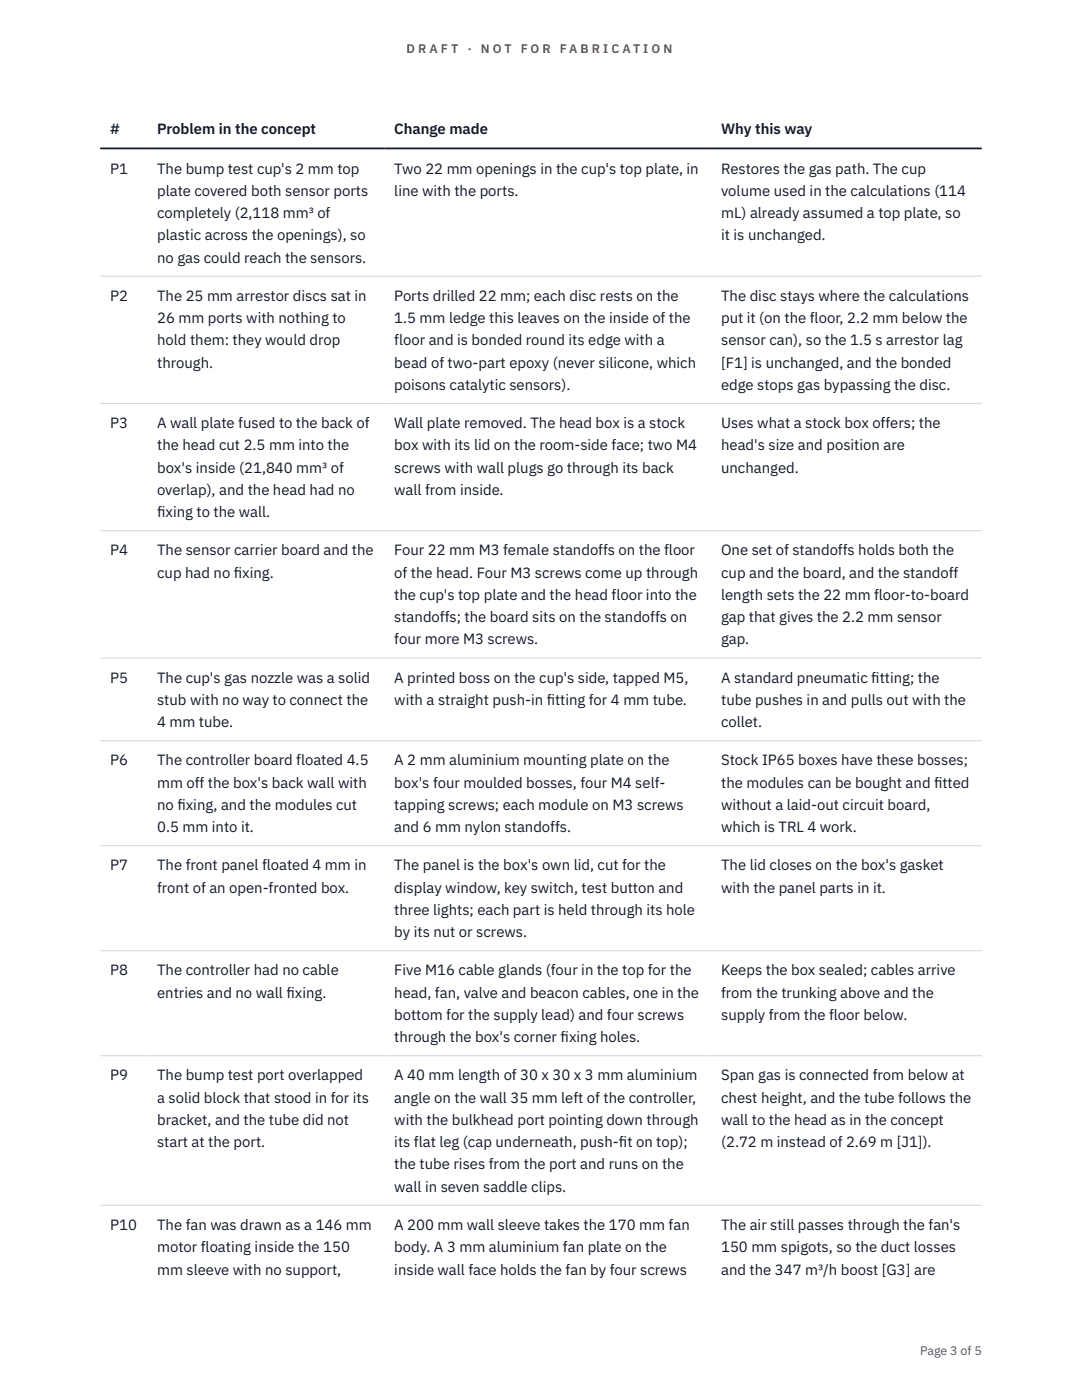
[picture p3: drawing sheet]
<svg xmlns="http://www.w3.org/2000/svg" width="216mm" height="279mm" viewBox="0 0 216 279" stroke-linecap="round" stroke-linejoin="round" font-family="sans-serif">
<defs><g id="words">
<g font-size="3" fill="#111827">
<text x="22" y="26.8">#</text>
<text x="31.4" y="26.8">Problem in the concept</text>
<text x="78.7" y="26.8">Change made</text>
<text x="143.9" y="26.8">Why this way</text>
<text x="22" y="34.6">P1</text>
<text x="31.4" y="34.6">The bump test cup's 2 mm top</text>
<text x="78.7" y="34.6">Two 22 mm openings in the cup's top plate, in</text>
<text x="143.9" y="34.6">Restores the gas path. The cup</text>
<text x="31.4" y="39.1">plate covered both sensor ports</text>
<text x="78.7" y="39.1">line with the ports.</text>
<text x="143.9" y="39.1">volume used in the calculations (114</text>
<text x="31.4" y="43.5">completely (2,118 mm³ of</text>
<text x="31.4" y="48">plastic across the openings), so</text>
<text x="143.9" y="43.5">mL) already assumed a top plate, so</text>
<text x="143.9" y="48">it is unchanged.</text>
<text x="31.4" y="52.4">no gas could reach the sensors.</text>
<text x="22" y="60">P2</text>
<text x="31.4" y="60">The 25 mm arrestor discs sat in</text>
<text x="31.4" y="64.5">26 mm ports with nothing to</text>
<text x="78.7" y="60">Ports drilled 22 mm; each disc rests on the</text>
<text x="78.7" y="64.5">1.5 mm ledge this leaves on the inside of the</text>
<text x="143.9" y="60">The disc stays where the calculations</text>
<text x="143.9" y="64.5">put it (on the floor, 2.2 mm below the</text>
<text x="31.4" y="68.9">hold them: they would drop</text>
<text x="78.7" y="68.9">floor and is bonded round its edge with a</text>
<text x="143.9" y="68.9">sensor can), so the 1.5 s arrestor lag</text>
<text x="31.4" y="73.4">through.</text>
<text x="78.7" y="73.4">bead of two-part epoxy (never silicone, which</text>
<text x="78.7" y="77.8">poisons catalytic sensors).</text>
<text x="143.9" y="73.4">[F1] is unchanged, and the bonded</text>
<text x="143.9" y="77.8">edge stops gas bypassing the disc.</text>
<text x="22" y="85.4">P3</text>
<text x="31.4" y="85.4">A wall plate fused to the back of</text>
<text x="31.4" y="89.9">the head cut 2.5 mm into the</text>
<text x="78.7" y="85.4">Wall plate removed. The head box is a stock</text>
<text x="78.7" y="89.9">box with its lid on the room-side face; two M4</text>
<text x="143.9" y="85.4">Uses what a stock box offers; the</text>
<text x="143.9" y="89.9">head's size and position are</text>
<text x="31.4" y="94.3">box's inside (21,840 mm³ of</text>
<text x="78.7" y="94.3">screws with wall plugs go through its back</text>
<text x="143.9" y="94.3">unchanged.</text>
<text x="31.4" y="98.8">overlap), and the head had no</text>
<text x="78.7" y="98.8">wall from inside.</text>
<text x="31.4" y="103.2">f</text>
<text x="31.4" y="103.2">ixing to the wall.</text>
<text x="22" y="110.8">P4</text>
<text x="31.4" y="110.8">The sensor carrier board and the</text>
<text x="78.7" y="110.8">Four 22 mm M3 female standoffs on the floor</text>
<text x="143.9" y="110.8">One set of standoffs holds both the</text>
<text x="31.4" y="115.3">cup had no f</text>
<text x="46.7" y="115.3">ixing.</text>
<text x="78.7" y="115.3">of the head. Four M3 screws come up through</text>
<text x="78.7" y="119.7">the cup's top plate and the head floor into the</text>
<text x="143.9" y="115.3">cup and the board, and the standoff</text>
<text x="143.9" y="119.7">length sets the 22 mm floor-to-board</text>
<text x="78.7" y="124.2">standoffs; the board sits on the standoffs on</text>
<text x="143.9" y="124.2">gap that gives the 2.2 mm sensor</text>
<text x="78.7" y="128.6">four more M3 screws.</text>
<text x="143.9" y="128.6">gap.</text>
<text x="22" y="136.2">P5</text>
<text x="31.4" y="136.2">The cup's gas nozzle was a solid</text>
<text x="78.7" y="136.2">A printed boss on the cup's side, tapped M5,</text>
<text x="143.9" y="136.2">A standard pneumatic f</text>
<text x="173.9" y="136.2">itting; the</text>
<text x="31.4" y="140.7">stub with no way to connect the</text>
<text x="78.7" y="140.7">with a straight push-in f</text>
<text x="109.1" y="140.7">itting for 4 mm tube.</text>
<text x="143.9" y="140.7">tube pushes in and pulls out with the</text>
<text x="31.4" y="145.1">4 mm tube.</text>
<text x="143.9" y="145.1">collet.</text>
<text x="22" y="152.7">P6</text>
<text x="31.4" y="152.7">The controller board floated 4.5</text>
<text x="78.7" y="152.7">A 2 mm aluminium mounting plate on the</text>
<text x="143.9" y="152.7">Stock IP65 boxes have these bosses;</text>
<text x="31.4" y="157.2">mm off the box's back wall with</text>
<text x="31.4" y="161.6">no f</text>
<text x="35.4" y="161.6">ixing, and the modules cut</text>
<text x="78.7" y="157.2">box's four moulded bosses, four M4 self-</text>
<text x="78.7" y="161.6">tapping screws; each module on M3 screws</text>
<text x="143.9" y="157.2">the modules can be bought and f</text>
<text x="143.9" y="161.6">without a laid-out circuit board,</text>
<text x="186.4" y="157.2">itted</text>
<text x="31.4" y="166.1">0.5 mm into it.</text>
<text x="78.7" y="166.1">and 6 mm nylon standoffs.</text>
<text x="143.9" y="166.1">which is TRL 4 work.</text>
<text x="22" y="173.7">P7</text>
<text x="31.4" y="173.7">The front panel floated 4 mm in</text>
<text x="78.7" y="173.7">The panel is the box's own lid, cut for the</text>
<text x="143.9" y="173.7">The lid closes on the box's gasket</text>
<text x="31.4" y="178.1">front of an open-fronted box.</text>
<text x="78.7" y="178.1">display window, key switch, test button and</text>
<text x="143.9" y="178.1">with the panel parts in it.</text>
<text x="78.7" y="182.6">three lights; each part is held through its hole</text>
<text x="78.7" y="187">by its nut or screws.</text>
<text x="22" y="194.7">P8</text>
<text x="31.4" y="194.7">The controller had no cable</text>
<text x="78.7" y="194.7">Five M16 cable glands (four in the top for the</text>
<text x="143.9" y="194.7">Keeps the box sealed; cables arrive</text>
<text x="31.4" y="199.1">entries and no wall f</text>
<text x="57.2" y="199.1">ixing.</text>
<text x="78.7" y="199.1">head, fan, valve and beacon cables, one in the</text>
<text x="78.7" y="203.6">bottom for the supply lead) and four screws</text>
<text x="143.9" y="199.1">from the trunking above and the</text>
<text x="143.9" y="203.6">supply from the floor below.</text>
<text x="78.7" y="208">through the box's corner f</text>
<text x="111.9" y="208">ixing holes.</text>
<text x="22" y="215.6">P9</text>
<text x="31.4" y="215.6">The bump test port overlapped</text>
<text x="78.7" y="215.6">A 40 mm length of 30 x 30 x 3 mm aluminium</text>
<text x="143.9" y="215.6">Span gas is connected from below at</text>
<text x="31.4" y="220.1">a solid block that stood in for its</text>
<text x="78.7" y="220.1">angle on the wall 35 mm left of the controller,</text>
<text x="143.9" y="220.1">chest height, and the tube follows the</text>
<text x="31.4" y="224.5">bracket, and the tube did not</text>
<text x="78.7" y="224.5">with the bulkhead port pointing down through</text>
<text x="143.9" y="224.5">wall to the head as in the concept</text>
<text x="31.4" y="229">start at the port.</text>
<text x="78.7" y="229">its flat leg (cap underneath, push-f</text>
<text x="78.7" y="233.4">the tube rises from the port and runs on the</text>
<text x="123.5" y="229">it on top);</text>
<text x="143.9" y="229">(2.72 m instead of 2.69 m [J1]).</text>
<text x="78.7" y="237.8">wall in seven saddle clips.</text>
<text x="22" y="245.5">P10</text>
<text x="31.4" y="245.5">The fan was drawn as a 146 mm</text>
<text x="78.7" y="245.5">A 200 mm wall sleeve takes the 170 mm fan</text>
<text x="143.9" y="245.5">The air still passes through the fan's</text>
<text x="31.4" y="249.9">motor floating inside the 150</text>
<text x="78.7" y="249.9">body. A 3 mm aluminium fan plate on the</text>
<text x="143.9" y="249.9">150 mm spigots, so the duct losses</text>
<text x="31.4" y="254.4">mm sleeve with no support,</text>
<text x="78.7" y="254.4">inside wall face holds the fan by four screws</text>
<text x="143.9" y="254.4">and the 347 m³/h boost [G3] are</text>
</g>
<g font-size="2.5" fill="#b45309">
<text x="81.1" y="10.5">D R A F T</text>
<text x="93.3" y="10.5">·</text>
<text x="95.9" y="10.5">N O T</text>
<text x="103.9" y="10.5">F O R</text>
<text x="111.7" y="10.5">F A B R I C A T I O N</text>
</g>
<text font-size="2.5" fill="#4b5563" x="183.6" y="270.3">Page 3 of 5</text>
</g></defs>
<path d="M20 55.1h175.9M20 80.5h175.9M20 105.9h175.9M20 131.3h175.9M20 147.8h175.9M20 168.8h175.9M20 189.7h175.9M20 210.7h175.9M20 240.5h175.9" fill="none" stroke="#d1d5db" stroke-width=".2"/>
<path d="M20 29.6h175.9" fill="none" stroke="#111827" stroke-width=".35"/>
<use href="#words"/>
</svg>
